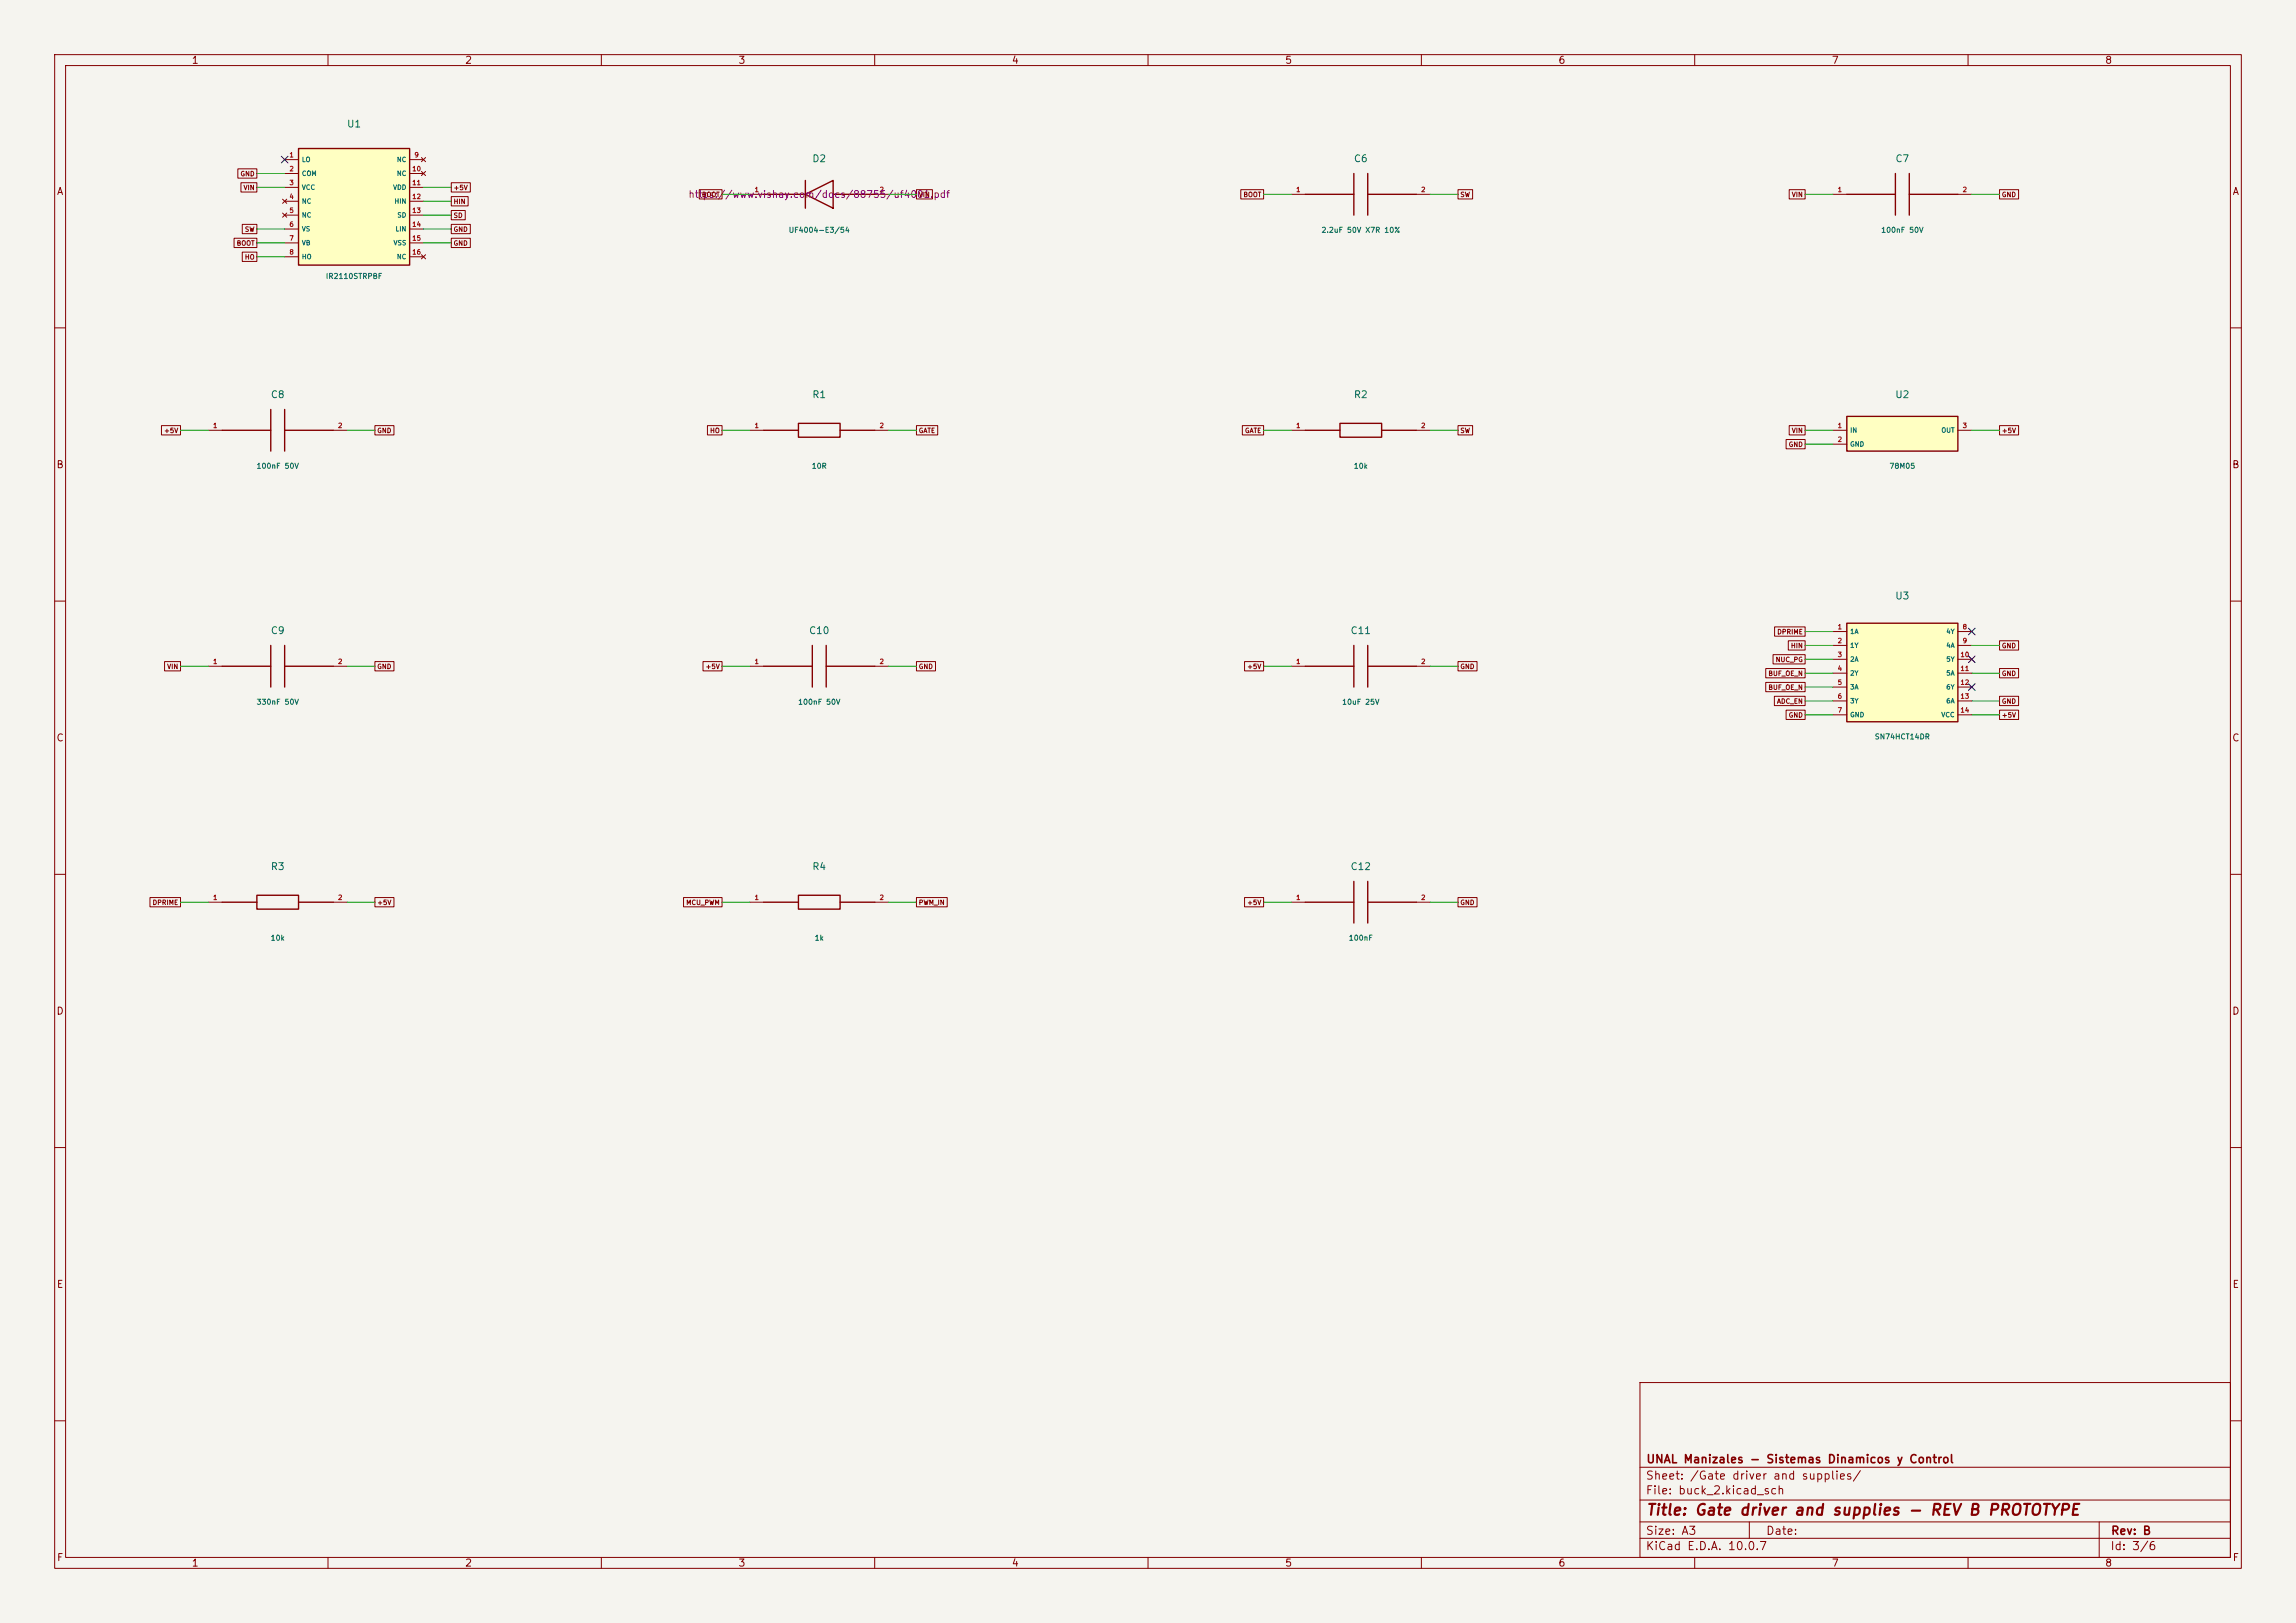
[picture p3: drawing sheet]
<svg xmlns="http://www.w3.org/2000/svg" width="420mm" height="297mm" viewBox="0 0 420 297" stroke-linecap="round" stroke-linejoin="round" font-family="sans-serif">
<defs><g id="words">
<text font-size="2" fill="#840000" x="301" y="277.8">Title: Gate driver and supplies - REV B PROTOTYPE</text>
<g font-size="1.5" fill="#840000">
<text x="301" y="268.1">UNAL Manizales - Sistemas Dinamicos y Control</text>
<text x="300.9" y="273.8">File: buck_2.kicad_sch</text>
<text x="300.9" y="271.1">Sheet: /Gate driver and supplies/</text>
<text x="300.9" y="281.2">Size: A3</text>
<text x="322.9" y="281.2">Date:</text>
<text x="386" y="281.2">Rev: B</text>
<text x="300.9" y="284">KiCad E.D.A. 10.0.7</text>
<text x="385.9" y="284">Id: 3/6</text>
</g>
<g font-size="1.3" fill="#840000">
<text x="35" y="12">1</text>
<text x="85" y="12">2</text>
<text x="135" y="12">3</text>
<text x="185" y="12">4</text>
<text x="235" y="12">5</text>
<text x="285" y="12">6</text>
<text x="335" y="12">7</text>
<text x="385" y="12">8</text>
<text x="10.3" y="36">A</text>
<text x="408.3" y="36">A</text>
<text x="10.2" y="86">B</text>
<text x="408.2" y="86">B</text>
<text x="10.2" y="136">C</text>
<text x="408.2" y="136">C</text>
<text x="10.2" y="186">D</text>
<text x="408.2" y="186">D</text>
<text x="10.3" y="236">E</text>
<text x="408.3" y="236">E</text>
<text x="10.3" y="286">F</text>
<text x="35" y="287">1</text>
<text x="85" y="287">2</text>
<text x="135" y="287">3</text>
<text x="185" y="287">4</text>
<text x="235" y="287">5</text>
<text x="285" y="287">6</text>
<text x="335" y="287">7</text>
<text x="385" y="287">8</text>
<text x="408.3" y="286">F</text>
</g>
<g font-size="1.3" fill="#006464">
<text x="63.4" y="23.6">U1</text>
<text x="148.5" y="30">D2</text>
<text x="247.6" y="30">C6</text>
<text x="346.6" y="30">C7</text>
<text x="49.4" y="73.2">C8</text>
<text x="148.5" y="73.2">R1</text>
<text x="247.6" y="73.2">R2</text>
<text x="346.6" y="73.2">U2</text>
<text x="346.6" y="110">U3</text>
<text x="49.4" y="116.3">C9</text>
<text x="147.9" y="116.3">C10</text>
<text x="246.9" y="116.3">C11</text>
<text x="49.4" y="159.5">R3</text>
<text x="148.5" y="159.5">R4</text>
<text x="246.9" y="159.5">C12</text>
</g>
<text font-size="1.3" fill="#840084" x="125.8" y="36.5">https://www.vishay.com/docs/88755/uf4001.pdf</text>
<g font-size="1" fill="#006464">
<text x="144.2" y="42.8">UF4004-E3/54</text>
<text x="241.6" y="42.8">2.2uF 50V X7R 10%</text>
<text x="344" y="42.8">100nF 50V</text>
<text x="59.5" y="51.3">IR2110STRPBF</text>
<text x="46.8" y="86">100nF 50V</text>
<text x="148.4" y="86">10R</text>
<text x="247.5" y="86">10k</text>
<text x="345.5" y="86">78M05</text>
<text x="46.8" y="129.2">330nF 50V</text>
<text x="145.9" y="129.2">100nF 50V</text>
<text x="245.4" y="129.2">10uF 25V</text>
<text x="342.8" y="135.5">SN74HCT14DR</text>
<text x="49.4" y="172.4">10k</text>
<text x="148.9" y="172.4">1k</text>
<text x="246.6" y="172.4">100nF</text>
</g>
<g font-size=".9" fill="#a90000">
<text x="52.9" y="29">1</text>
<text x="75.7" y="29">9</text>
<text x="52.9" y="31.5">2</text>
<text x="52.9" y="34.1">3</text>
<text x="75.3" y="31.5">10</text>
<text x="75.3" y="34.1">11</text>
<text x="137.9" y="35.3">1</text>
<text x="160.8" y="35.3">2</text>
<text x="237" y="35.3">1</text>
<text x="259.9" y="35.3">2</text>
<text x="336.1" y="35.3">1</text>
<text x="358.9" y="35.3">2</text>
<text x="52.9" y="36.6">4</text>
<text x="52.9" y="39.2">5</text>
<text x="52.9" y="41.7">6</text>
<text x="75.3" y="36.6">12</text>
<text x="75.3" y="39.2">13</text>
<text x="75.3" y="41.7">14</text>
<text x="52.9" y="44.2">7</text>
<text x="52.9" y="46.8">8</text>
<text x="75.3" y="44.2">15</text>
<text x="75.3" y="46.8">16</text>
<text x="38.9" y="78.5">1</text>
<text x="61.7" y="78.5">2</text>
<text x="137.9" y="78.5">1</text>
<text x="160.8" y="78.5">2</text>
<text x="237" y="78.5">1</text>
<text x="259.9" y="78.5">2</text>
<text x="336.1" y="78.5">1</text>
<text x="336.1" y="81.1">2</text>
<text x="358.9" y="78.5">3</text>
<text x="336.1" y="115.4">1</text>
<text x="336.1" y="117.9">2</text>
<text x="358.9" y="115.4">8</text>
<text x="358.9" y="117.9">9</text>
<text x="38.9" y="121.7">1</text>
<text x="61.7" y="121.7">2</text>
<text x="137.9" y="121.7">1</text>
<text x="160.8" y="121.7">2</text>
<text x="237" y="121.7">1</text>
<text x="259.9" y="121.7">2</text>
<text x="336.1" y="120.4">3</text>
<text x="336.1" y="123">4</text>
<text x="336.1" y="125.5">5</text>
<text x="358.5" y="120.4">10</text>
<text x="358.5" y="123">11</text>
<text x="358.5" y="125.5">12</text>
<text x="336.1" y="128.1">6</text>
<text x="336.1" y="130.6">7</text>
<text x="358.5" y="128.1">13</text>
<text x="358.5" y="130.6">14</text>
<text x="38.9" y="164.9">1</text>
<text x="61.7" y="164.9">2</text>
<text x="137.9" y="164.9">1</text>
<text x="160.8" y="164.9">2</text>
<text x="237" y="164.9">1</text>
<text x="259.9" y="164.9">2</text>
</g>
<g font-size=".9" fill="#006464">
<text x="55.1" y="29.9">LO</text>
<text x="72.5" y="29.9">NC</text>
<text x="55.1" y="32.4">COM</text>
<text x="55.1" y="34.9">VCC</text>
<text x="71.8" y="34.9">VDD</text>
<text x="72.5" y="32.4">NC</text>
<text x="55.1" y="37.5">NC</text>
<text x="55.1" y="40">NC</text>
<text x="72.1" y="37.5">HIN</text>
<text x="72.6" y="40">SD</text>
<text x="55.1" y="42.6">VS</text>
<text x="55.1" y="45.1">VB</text>
<text x="55.1" y="47.6">HO</text>
<text x="71.9" y="45.1">VSS</text>
<text x="72.3" y="42.6">LIN</text>
<text x="72.5" y="47.6">NC</text>
<text x="338.3" y="79.4">IN</text>
<text x="338.3" y="81.9">GND</text>
<text x="355" y="79.4">OUT</text>
<text x="338.3" y="116.2">1A</text>
<text x="338.3" y="118.8">1Y</text>
<text x="355.9" y="116.2">4Y</text>
<text x="355.9" y="118.8">4A</text>
<text x="338.3" y="121.3">2A</text>
<text x="338.3" y="123.8">2Y</text>
<text x="355.9" y="121.3">5Y</text>
<text x="355.9" y="123.8">5A</text>
<text x="338.3" y="126.4">3A</text>
<text x="338.3" y="128.9">3Y</text>
<text x="338.3" y="131.5">GND</text>
<text x="355" y="131.5">VCC</text>
<text x="355.9" y="126.4">6Y</text>
<text x="355.9" y="128.9">6A</text>
</g>
<g font-size=".9" fill="#840000">
<text x="43.9" y="32.5">GND</text>
<text x="44.5" y="35">VIN</text>
<text x="82.9" y="35">+5V</text>
<text x="82.9" y="40.1">SD</text>
<text x="82.9" y="37.5">HIN</text>
<text x="128.3" y="36.3">BOOT</text>
<text x="168" y="36.3">VIN</text>
<text x="227.4" y="36.3">BOOT</text>
<text x="267" y="36.3">SW</text>
<text x="327.7" y="36.3">VIN</text>
<text x="366.1" y="36.3">GND</text>
<text x="43.2" y="45.2">BOOT</text>
<text x="44.7" y="47.7">HO</text>
<text x="44.7" y="42.6">SW</text>
<text x="82.9" y="42.6">GND</text>
<text x="82.9" y="45.2">GND</text>
<text x="29.9" y="79.4">+5V</text>
<text x="68.9" y="79.4">GND</text>
<text x="129.8" y="79.4">HO</text>
<text x="168" y="79.4">GATE</text>
<text x="227.6" y="79.4">GATE</text>
<text x="267" y="79.4">SW</text>
<text x="327.1" y="82">GND</text>
<text x="327.7" y="79.4">VIN</text>
<text x="366.1" y="79.4">+5V</text>
<text x="325" y="116.3">DPRIME</text>
<text x="327.5" y="118.8">HIN</text>
<text x="366.1" y="118.8">GND</text>
<text x="30.5" y="122.6">VIN</text>
<text x="68.9" y="122.6">GND</text>
<text x="129" y="122.6">+5V</text>
<text x="168" y="122.6">GND</text>
<text x="228" y="122.6">+5V</text>
<text x="267" y="122.6">GND</text>
<text x="323.4" y="123.9">BUF_OE_N</text>
<text x="324.7" y="121.4">NUC_PG</text>
<text x="366.1" y="123.9">GND</text>
<text x="323.4" y="126.4">BUF_OE_N</text>
<text x="325" y="129">ADC_EN</text>
<text x="327.1" y="131.5">GND</text>
<text x="366.1" y="131.5">+5V</text>
<text x="366.1" y="129">GND</text>
<text x="27.8" y="165.8">DPRIME</text>
<text x="68.9" y="165.8">+5V</text>
<text x="125.4" y="165.8">MCU_PWM</text>
<text x="168" y="165.8">PWM_IN</text>
<text x="228" y="165.8">+5V</text>
<text x="267" y="165.8">GND</text>
</g>
</g></defs>
<path d="M0 0h420v297h-420z" fill="#f5f4ef" stroke="#f5f4ef" stroke-width=".18"/>
<g fill="none" stroke="#840000" stroke-width=".18">
<path d="M10 10h400v277h-400zM12 12h396v273h-396zM60 10v2M110 10v2M160 10v2M210 10v2M260 10v2M310 10v2M360 10v2M137.2 35.6h2.5M160 35.6h2.6M335.3 35.6h2.5"/>
<path d="M358.1 35.6h2.6M10 60h2M236.2 78.7h2.6M259.1 78.7h2.5M408 60h2M10 110h2M408 110h2M236.2 121.9h2.6M259.1 121.9h2.5M10 160h2M408 160h2M38.1 165.1h2.5"/>
<path d="M61 165.1h2.5M10 210h2M408 210h2M300 253h108v32h-108zM10 260h2M300 278.5h108M300 274.5h108M300 268.5h108M320 278.5v3M384 278.5v6.5M408 260h2M60 285v2"/>
<path d="M110 285v2M160 285v2M210 285v2M260 285v2M300 281.5h108M310 285v2M360 285v2"/>
</g>
<g fill="none" stroke="#840000" stroke-width=".25">
<path d="M139.7 35.6h7.6M147.3 35.6l5.1-2.6v5.1zM147.3 33v5.1M152.4 35.6h7.6M337.8 35.6h8.9M346.7 31.8v7.6M349.2 35.6h8.9M349.2 31.8v7.6M238.8 78.7h6.3M245.1 77.5h7.6v2.5h-7.6zM252.7 78.7h6.4M247.6 118.1v7.6"/>
<path d="M250.2 118.1v7.6M238.8 121.9h8.8M250.2 121.9h8.9M40.6 165.1h6.4M47 163.8h7.6v2.6h-7.6zM54.6 165.1h6.4"/>
</g>
<path d="M54.6 27.2h20.3v21.3h-20.3z" fill="#ffffc2"/>
<path d="M54.6 27.2h20.3v21.3h-20.3zM238.8 35.6h8.8M247.6 31.8v7.6M250.2 35.6h8.9M250.2 31.8v7.6" fill="none" stroke="#840000" stroke-width=".25"/>
<g fill="none" stroke="#840000" stroke-width=".18">
<path d="M51.7 36.4l.8 .8M51.7 39l.8 .8M52.1 29.2h2.5M52.1 31.8h2.5M52.1 34.3h2.5M52.1 36.8h2.5M52.1 39.4h2.5M52.5 36.4l-.8 .8M52.5 39l-.8 .8M74.9 29.2h2.6M74.9 31.8h2.6M74.9 34.3h2.6"/>
<path d="M74.9 36.8h2.6M74.9 39.4h2.6M77.1 28.8l.8 .8M77.1 31.4l.8 .7M77.9 28.8l-.8 .8M77.9 31.4l-.8 .7M236.2 35.6h2.6M259.1 35.6h2.5M52.1 41.9h2.5M52.1 44.5h2.5M52.1 47h2.5M74.9 41.9h2.6"/>
<path d="M74.9 44.5h2.6M74.9 47h2.6M77.1 46.6l.8 .8M77.9 46.6l-.8 .8"/>
</g>
<path d="M337.8 76.2h20.3v6.4h-20.3z" fill="#ffffc2"/>
<g fill="none" stroke="#840000" stroke-width=".25">
<path d="M40.6 78.7h8.9M49.5 74.9v7.7M52.1 74.9v7.7M52.1 78.7h8.9M139.7 78.7h6.3M146 77.5h7.7v2.5h-7.7zM153.7 78.7h6.3M337.8 76.2h20.3v6.4h-20.3zM49.5 118.1v7.6M52.1 118.1v7.6M40.6 121.9h8.9M52.1 121.9h8.9"/>
<path d="M139.7 165.1h6.3M146 163.8h7.7v2.6h-7.7zM153.7 165.1h6.3M238.8 165.1h8.8M247.6 161.3v7.6M250.2 165.1h8.9M250.2 161.3v7.6"/>
</g>
<g fill="none" stroke="#840000" stroke-width=".18">
<path d="M38.1 78.7h2.5M61 78.7h2.5M137.2 78.7h2.5M160 78.7h2.6M335.3 78.7h2.5M358.1 78.7h2.6M335.3 81.3h2.5M38.1 121.9h2.5M61 121.9h2.5M137.2 165.1h2.5M160 165.1h2.6M236.2 165.1h2.6"/>
<path d="M259.1 165.1h2.5"/>
</g>
<path d="M337.8 114h20.3v18.1h-20.3z" fill="#ffffc2"/>
<path d="M148.6 118.1v7.6M151.1 118.1v7.6M337.8 114h20.3v18.1h-20.3zM139.7 121.9h8.9M151.1 121.9h8.9" fill="none" stroke="#840000" stroke-width=".25"/>
<g fill="none" stroke="#840000" stroke-width=".18">
<path d="M43.5 30.9h3.5v1.7h-3.5zM44.1 33.4h2.9v1.7h-2.9zM82.5 38.5h2.6v1.7h-2.6zM82.5 33.4h3.5v1.7h-3.5zM82.5 36h3.1v1.7h-3.1zM127.9 34.7h4.2v1.7h-4.2zM167.6 34.7h3v1.7h-3zM227 34.7h4.1v1.7h-4.1zM266.7 34.7h2.7v1.7h-2.7zM327.3 34.7h2.9v1.7h-2.9zM365.8 34.7h3.4v1.7h-3.4zM42.8 43.6h4.2v1.7h-4.2z"/>
<path d="M44.3 46.1h2.7v1.7h-2.7zM44.3 41.1h2.7v1.7h-2.7zM82.5 41.1h3.5v1.7h-3.5zM82.5 43.6h3.5v1.7h-3.5zM29.5 77.9h3.5v1.7h-3.5zM68.6 77.9h3.5v1.7h-3.5zM129.4 77.9h2.7v1.7h-2.7zM167.6 77.9h3.9v1.7h-3.9zM227.3 77.9h3.8v1.7h-3.8zM266.7 77.9h2.7v1.7h-2.7zM327.3 77.9h2.9v1.7h-2.9zM365.8 77.9h3.4v1.7h-3.4z"/>
<path d="M326.7 80.4h3.5v1.7h-3.5zM324.3 119.8h5.9v1.7h-5.9zM324.6 114.7h5.6v1.7h-5.6zM327.1 117.3h3.1v1.7h-3.1zM335.3 115.6h2.5M335.3 118.1h2.5M358.1 115.6h2.6M358.1 118.1h2.6M365.8 117.3h3.4v1.7h-3.4zM30.1 121.1h2.9v1.7h-2.9zM68.6 121.1h3.5v1.7h-3.5zM128.6 121.1h3.5v1.7h-3.5z"/>
<path d="M137.2 121.9h2.5M160 121.9h2.6M167.6 121.1h3.5v1.7h-3.5zM227.7 121.1h3.4v1.7h-3.4zM266.7 121.1h3.5v1.7h-3.5zM323 124.9h7.2v1.7h-7.2zM323 122.3h7.2v1.7h-7.2zM324.6 127.4h5.6v1.7h-5.6zM326.7 130h3.5v1.7h-3.5zM335.3 120.7h2.5M335.3 123.2h2.5M335.3 125.7h2.5"/>
<path d="M335.3 128.3h2.5M335.3 130.8h2.5M358.1 120.7h2.6M358.1 123.2h2.6M358.1 125.7h2.6M358.1 128.3h2.6M358.1 130.8h2.6M365.8 122.3h3.4v1.7h-3.4zM365.8 130h3.4v1.7h-3.4zM365.8 127.4h3.4v1.7h-3.4zM27.4 164.2h5.6v1.8h-5.6zM68.6 164.2h3.5v1.8h-3.5z"/>
<path d="M125 164.2h7.1v1.8h-7.1zM167.6 164.2h5.7v1.8h-5.7zM227.7 164.2h3.4v1.8h-3.4zM266.7 164.2h3.5v1.8h-3.5z"/>
</g>
<g fill="none" stroke="#009600" stroke-width=".18">
<path d="M47 34.3h5.1M47 31.8h5.1M77.5 34.3h5M77.5 39.4h5M77.5 36.8h5M132.1 35.6h5.1M162.6 35.6h5M231.1 35.6h5.1M261.6 35.6h5.1M330.2 35.6h5.1M360.7 35.6h5.1M47 41.9h5.1"/>
<path d="M47 44.5h5.1M47 47h5.1M77.5 41.9h5M77.5 44.5h5M33 78.7h5.1M63.5 78.7h5.1M132.1 78.7h5.1M162.6 78.7h5M231.1 78.7h5.1M261.6 78.7h5.1M330.2 78.7h5.1M360.7 78.7h5.1"/>
<path d="M330.2 81.3h5.1M330.2 118.1h5.1M330.2 115.6h5.1M360.7 118.1h5.1M33 121.9h5.1M63.5 121.9h5.1M132.1 121.9h5.1M162.6 121.9h5M231.1 121.9h5.1M261.6 121.9h5.1M330.2 123.2h5.1M330.2 130.8h5.1"/>
<path d="M330.2 128.3h5.1M330.2 120.7h5.1M330.2 125.7h5.1M360.7 123.2h5.1M360.7 130.8h5.1M360.7 128.3h5.1M33 165.1h5.1M63.5 165.1h5.1M132.1 165.1h5.1M162.6 165.1h5M231.1 165.1h5.1M261.6 165.1h5.1"/>
</g>
<path d="M51.5 28.6l1.2 1.2M52.7 28.6l-1.2 1.2M360.1 115l1.2 1.2M361.3 115l-1.2 1.2M360.1 125.1l1.2 1.2M360.1 120l1.2 1.3M361.3 125.1l-1.2 1.2M361.3 120l-1.2 1.3" fill="none" stroke="#000084" stroke-width=".18"/>
<use href="#words"/>
</svg>
